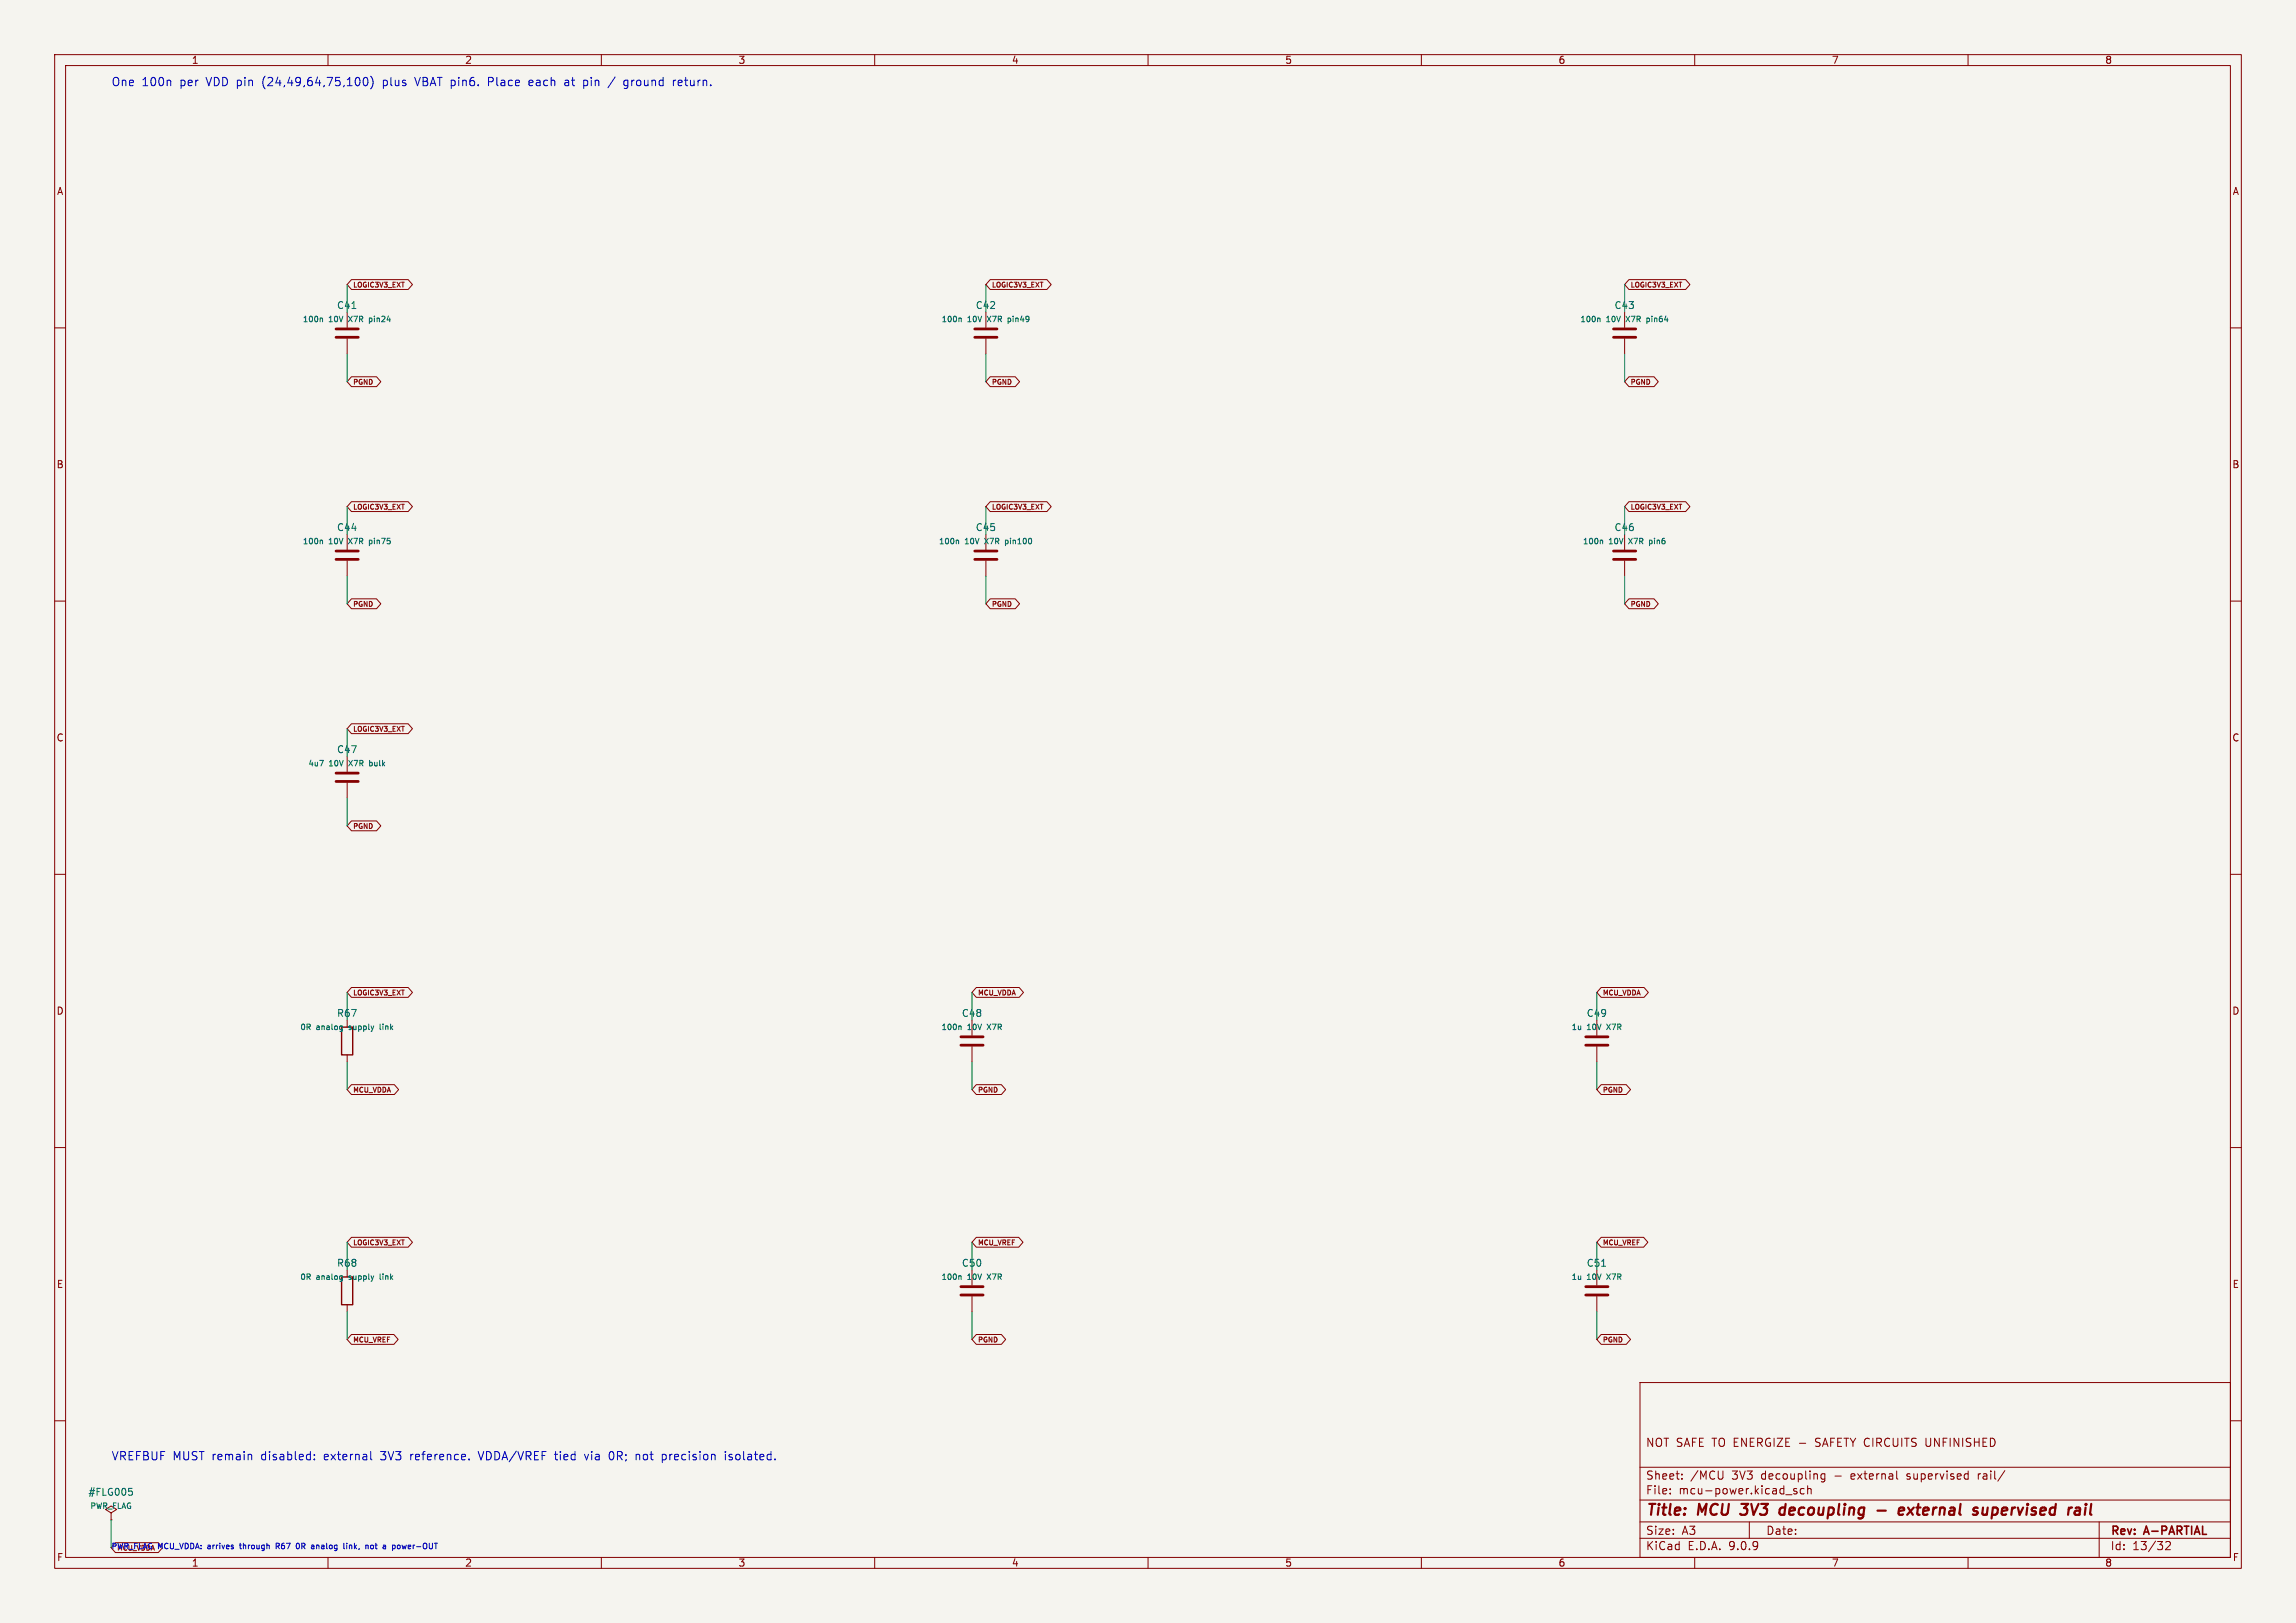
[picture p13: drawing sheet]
<svg xmlns="http://www.w3.org/2000/svg" width="420mm" height="297mm" viewBox="0 0 420 297" stroke-linecap="round" stroke-linejoin="round" font-family="sans-serif">
<defs><g id="words">
<g font-size="2.8" fill="#840000">
<text x="301" y="277.9">Title:</text>
<text x="310.6" y="277.9">MCU</text>
<text x="319.4" y="277.9">3V3</text>
<text x="327.2" y="277.9">decoupling</text>
<text x="345.8" y="277.9">-</text>
<text x="350.6" y="277.9">external</text>
<text x="365" y="277.9">supervised</text>
</g>
<g font-size="2.1" fill="#0000c2">
<text x="20.3" y="16">One</text>
<text x="25.9" y="16">100n</text>
<text x="33" y="16">per</text>
<text x="37.9" y="16">VDD pin</text>
<text x="48.4" y="16">(24,49,64,75,100)</text>
<text x="70.6" y="16">plus</text>
<text x="76.7" y="16">VBAT pin6.</text>
<text x="90.3" y="16">Place</text>
<text x="97.9" y="16">each</text>
<text x="104.6" y="16">at</text>
<text x="108.1" y="16">pin</text>
<text x="115.9" y="16">ground</text>
<text x="125" y="16">return.</text>
<text x="20.3" y="267.4">VREFBUF MUST remain</text>
<text x="47.9" y="267.4">disabled:</text>
<text x="59.5" y="267.4">external</text>
<text x="70.1" y="267.4">3V3</text>
<text x="75.6" y="267.4">reference.</text>
<text x="88.3" y="267.4">VDDA/VREF</text>
<text x="102.4" y="267.4">tied</text>
<text x="108" y="267.4">via</text>
<text x="112.6" y="267.4">0R;</text>
<text x="117.6" y="267.4">not</text>
<text x="122.5" y="267.4">precision</text>
<text x="134.2" y="267.4">isolated.</text>
</g>
<g font-size="2.1" fill="#840000">
<text x="301" y="265">NOT SAFE TO ENERGIZE -</text>
<text x="332.5" y="265">SAFETY CIRCUITS</text>
<text x="352.9" y="265">UNFINISHED</text>
<text x="301" y="273.7">File:</text>
<text x="301" y="271">Sheet:</text>
<text x="307.1" y="273.7">mcu-power.kicad_sch</text>
<text x="309.2" y="271">/MCU</text>
<text x="316.9" y="271">3V3</text>
<text x="322.3" y="271">decoupling</text>
<text x="335.8" y="271">-</text>
<text x="339" y="271">external</text>
<text x="349.4" y="271">supervised</text>
<text x="362.5" y="271">rail/</text>
<text x="301" y="281.1">Size:</text>
<text x="307.6" y="281.1">A3</text>
<text x="323" y="281.1">Date:</text>
<text x="386" y="281.3">Rev:</text>
<text x="392.4" y="281.3">A-PARTIAL</text>
<text x="301" y="283.9">KiCad</text>
<text x="308.7" y="283.9">E.D.A.</text>
<text x="316.3" y="283.9">9.0.9</text>
<text x="386" y="283.9">Id:</text>
<text x="390.1" y="283.9">13/32</text>
</g>
<g font-size="1.8" fill="#840000">
<text x="35" y="11.9">1</text>
<text x="85" y="11.9">2</text>
<text x="135" y="11.9">3</text>
<text x="185" y="11.9">4</text>
<text x="235" y="11.9">5</text>
<text x="285" y="11.9">6</text>
<text x="335" y="11.9">7</text>
<text x="385" y="11.9">8</text>
<text x="10.3" y="35.9">A</text>
<text x="408.3" y="35.9">A</text>
<text x="10.3" y="85.9">B</text>
<text x="408.2" y="85.9">B</text>
<text x="10.3" y="135.9">C</text>
<text x="408.2" y="135.9">C</text>
<text x="10.3" y="185.9">D</text>
<text x="408.2" y="185.9">D</text>
<text x="10.3" y="235.9">E</text>
<text x="408.3" y="235.9">E</text>
<text x="10.3" y="285.9">F</text>
<text x="35" y="286.9">1</text>
<text x="85" y="286.9">2</text>
<text x="135" y="286.9">3</text>
<text x="185" y="286.9">4</text>
<text x="235" y="286.9">5</text>
<text x="285" y="286.9">6</text>
<text x="335" y="286.9">7</text>
<text x="385" y="286.9">8</text>
<text x="408.3" y="285.9">F</text>
</g>
<g font-size="1.8" fill="#006464">
<text x="61.6" y="56.7">C41</text>
<text x="178.4" y="56.7">C42</text>
<text x="295.2" y="56.7">C43</text>
<text x="61.6" y="97.4">C44</text>
<text x="178.4" y="97.4">C45</text>
<text x="295.2" y="97.4">C46</text>
<text x="61.6" y="138">C47</text>
<text x="61.6" y="186.3">R67</text>
<text x="175.9" y="186.3">C48</text>
<text x="290.2" y="186.3">C49</text>
<text x="61.6" y="232">R68</text>
<text x="175.9" y="232">C50</text>
<text x="290.2" y="232">C51</text>
<text x="16.1" y="273.9">#FLG005</text>
</g>
<g font-size="1.4" fill="#006464">
<text x="55.3" y="59.2">100n</text>
<text x="60.1" y="59.2">10V</text>
<text x="64" y="59.2">X7R</text>
<text x="68" y="59.2">pin24</text>
<text x="172.1" y="59.2">100n</text>
<text x="177" y="59.2">10V</text>
<text x="180.8" y="59.2">X7R</text>
<text x="184.8" y="59.2">pin49</text>
<text x="289" y="59.2">100n</text>
<text x="293.8" y="59.2">10V</text>
<text x="297.7" y="59.2">X7R</text>
<text x="301.6" y="59.2">pin64</text>
<text x="55.3" y="99.8">100n</text>
<text x="60.1" y="99.8">10V</text>
<text x="64" y="99.8">X7R</text>
<text x="68" y="99.8">pin75</text>
<text x="171.6" y="99.8">100n</text>
<text x="176.5" y="99.8">10V</text>
<text x="180.3" y="99.8">X7R</text>
<text x="184.3" y="99.8">pin100</text>
<text x="289.5" y="99.8">100n</text>
<text x="294.3" y="99.8">10V</text>
<text x="298.1" y="99.8">X7R</text>
<text x="302.1" y="99.8">pin6</text>
<text x="56.3" y="140.4">4u7</text>
<text x="60.2" y="140.4">10V</text>
<text x="64" y="140.4">X7R</text>
<text x="68" y="140.4">bulk</text>
<text x="54.8" y="188.7">0R</text>
<text x="57.8" y="188.7">analog</text>
<text x="64" y="188.7">supply</text>
<text x="69.9" y="188.7">link</text>
<text x="172.1" y="188.7">100n</text>
<text x="177" y="188.7">10V</text>
<text x="180.8" y="188.7">X7R</text>
<text x="287.4" y="188.7">1u</text>
<text x="290.3" y="188.7">10V</text>
<text x="294.1" y="188.7">X7R</text>
<text x="54.8" y="234.4">0R</text>
<text x="57.8" y="234.4">analog</text>
<text x="64" y="234.4">supply</text>
<text x="69.9" y="234.4">link</text>
<text x="172.1" y="234.4">100n</text>
<text x="177" y="234.4">10V</text>
<text x="180.8" y="234.4">X7R</text>
<text x="287.4" y="234.4">1u</text>
<text x="290.3" y="234.4">10V</text>
<text x="294.1" y="234.4">X7R</text>
<text x="16.4" y="276.3">PWR_FLAG</text>
</g>
<g font-size="1.4" fill="#0000c2">
<text x="20.3" y="283.7">PWR_FLAG</text>
<text x="44.4" y="283.7">through</text>
<text x="51.2" y="283.7">R67</text>
<text x="55.2" y="283.7">0R</text>
<text x="58.2" y="283.7">analog</text>
<text x="64.3" y="283.7">link,</text>
<text x="68.6" y="283.7">not</text>
<text x="72.1" y="283.7">a</text>
<text x="74" y="283.7">power-OUT</text>
</g>
<g font-size="1.3" fill="#840000">
<text x="64.5" y="52.8">LOGIC3V3_EXT</text>
<text x="181.4" y="52.8">LOGIC3V3_EXT</text>
<text x="298.2" y="52.8">LOGIC3V3_EXT</text>
<text x="64.5" y="70.6">PGND</text>
<text x="181.4" y="70.6">PGND</text>
<text x="298.2" y="70.6">PGND</text>
<text x="64.5" y="93.5">LOGIC3V3_EXT</text>
<text x="181.4" y="93.5">LOGIC3V3_EXT</text>
<text x="298.2" y="93.5">LOGIC3V3_EXT</text>
<text x="64.5" y="111.2">PGND</text>
<text x="181.4" y="111.2">PGND</text>
<text x="298.2" y="111.2">PGND</text>
<text x="64.5" y="134.1">LOGIC3V3_EXT</text>
<text x="64.5" y="151.9">PGND</text>
<text x="64.5" y="182.4">LOGIC3V3_EXT</text>
<text x="178.8" y="182.4">MCU_VDDA</text>
<text x="293.1" y="182.4">MCU_VDDA</text>
<text x="64.5" y="200.1">MCU_VDDA</text>
<text x="178.8" y="200.1">PGND</text>
<text x="293.1" y="200.1">PGND</text>
<text x="64.5" y="228.1">LOGIC3V3_EXT</text>
<text x="178.8" y="228.1">MCU_VREF</text>
<text x="293.1" y="228.1">MCU_VREF</text>
<text x="64.5" y="245.9">MCU_VREF</text>
<text x="178.8" y="245.9">PGND</text>
<text x="293.1" y="245.9">PGND</text>
</g>
<text font-size="1.3" fill="#0000c2" x="21.3" y="284">MCU_VDDA MCU_VDDA: arrives</text>
</g></defs>
<path d="M0 0h420v297h-420z" fill="#f5f4ef" stroke="#f5f4ef" stroke-width=".18"/>
<g fill="none" stroke="#840000" stroke-width=".18">
<path d="M10 10h400v277h-400zM12 12h396v273h-396zM60 10v2M110 10v2M160 10v2M210 10v2M260 10v2M310 10v2M360 10v2M63.5 57.2v2.7M64.3 51.2h10.4l.7 .9-.7 .9h-10.4l-.8-.9zM180.3 57.2v2.7"/>
<path d="M181.1 51.2h10.4l.8 .9-.8 .9h-10.4l-.8-.9zM297.2 57.2v2.7M298 51.2h10.3l.8 .9-.8 .9h-10.3l-.8-.9zM10 60h2M63.5 62v2.8M64.3 68.9h4.6l.8 1-.8 .9h-4.6l-.8-.9zM180.3 62v2.8M181.1 68.9h4.6l.8 1-.8 .9h-4.6l-.8-.9zM297.2 62v2.8M298 68.9h4.6l.7 1-.7 .9h-4.6l-.8-.9zM408 60h2M63.5 97.8v2.8"/>
<path d="M64.3 91.8h10.4l.7 .9-.7 .9h-10.4l-.8-.9zM180.3 97.8v2.8M181.1 91.8h10.4l.8 .9-.8 .9h-10.4l-.8-.9zM297.2 97.8v2.8M298 91.8h10.3l.8 .9-.8 .9h-10.3l-.8-.9zM10 110h2M63.5 102.6v2.8M64.3 109.6h4.6l.8 .9-.8 .9h-4.6l-.8-.9zM180.3 102.6v2.8M181.1 109.6h4.6l.8 .9-.8 .9h-4.6l-.8-.9zM297.2 102.6v2.8M298 109.6h4.6l.7 .9-.7 .9h-4.6l-.8-.9z"/>
<path d="M408 110h2M63.5 138.4v2.8M64.3 132.4h10.4l.7 1-.7 .9h-10.4l-.8-.9zM10 160h2M63.5 143.3v2.8M64.3 150.2h4.6l.8 .9-.8 .9h-4.6l-.8-.9zM408 160h2M63.5 186.7v1.3M63.5 193v1.3M64.3 198.5h7.8l.8 .9-.8 .9h-7.8l-.8-.9zM64.3 180.7h10.4l.7 .9-.7 .9h-10.4l-.8-.9zM177.8 186.7v2.8"/>
<path d="M177.8 191.5v2.8M178.6 180.7h7.8l.8 .9-.8 .9h-7.8l-.8-.9zM178.6 198.5h4.6l.8 .9-.8 .9h-4.6l-.8-.9zM292.1 186.7v2.8M292.1 191.5v2.8M292.9 198.5h4.6l.8 .9-.8 .9h-4.6l-.8-.9zM292.9 180.7h7.8l.8 .9-.8 .9h-7.8l-.8-.9zM10 210h2M408 210h2M63.5 232.4v1.3M63.5 238.8v1.2M64.3 226.4h10.4l.7 .9-.7 .9h-10.4l-.8-.9z"/>
<path d="M177.8 232.4v2.8M177.8 237.2v2.8M178.6 226.4h7.7l.8 .9-.8 .9h-7.7l-.8-.9zM292.1 232.4v2.8M292.1 237.2v2.8M292.9 226.4h7.7l.8 .9-.8 .9h-7.7l-.8-.9zM64.3 244.2h7.7l.8 .9-.8 .9h-7.7l-.8-.9zM178.6 244.2h4.6l.8 .9-.8 .9h-4.6l-.8-.9zM292.9 244.2h4.6l.8 .9-.8 .9h-4.6l-.8-.9zM300 253h108v32h-108zM10 260h2M20.3 276.9l1-.7-1-.6-1 .6 1 .7v1.2"/>
<path d="M20.3 278.1h.1M300 278.5h108M300 274.5h108M300 268.5h108M305.5 273.2v.2M305.5 272.5v.1M307.7 270.5v.2M307.7 269.8v.1M315.2 269.2l-.1 1.3M320 278.5v3M328.7 272.5l-.4-.1-.2 .2 .1 .2 .5 .2v.3h-.6M330 272.5l-.4-.1-.3 .3v.4l.1 .2h.6"/>
<path d="M330.7 272.5l.2-.1 .3 .1 .1 .9M330.7 271.9v1.5M333.8 269.7v1.2l-.3 .3-.3-.1M333.8 269.8l-.4-.1-.3 .3v.4l.1 .2h.6M346.9 270.5l.3 .2M352.3 263.2v1.2l.1 .2M361.9 269.7v1M362 269.8l-.1 .2M366.7 269.1l-1.3 1.9M384 278.5v6.5M408 260h2M21.1 282.3h7.9l.7 .9-.7 .9h-7.9l-.8-.9z"/>
<path d="M60 285v2M110 285v2M160 285v2M210 285v2M260 285v2M300 281.5h108M310 285v2M360 285v2M396.2 282.2l.5-.1 .2 .1 .1 .3-.9 1.1h.9"/>
</g>
<g fill="none" stroke="#840000" stroke-width=".4">
<path d="M318.3 277l.3 .2M318.5 275.2h1.3M326.5 276a.66 .66 0 0 0-1 .3v.5l.1 .3 .2 .1 .6-.1M326.6 275.2l-.2 2M343.4 276.4h1.6M347.5 276l.6-.1 .2 .1v.3l-1 .2M348.1 277.1l-.6 .1M349 275.9l.9 1.3M350.1 275.9l-1.2 1.3M362.7 275.9v1.2a.57 .57 0 0 0 .8-.1M363.6 275.9l-.2 1.3M381.5 275.9l-.2 1.3"/>
<path d="M381.6 275.2v.2M381.6 275.2l-.1 .1 .1 .1M381.6 275.2l.1 .1-.1 .1M382.5 275.2l-.2 1.7 .3 .3"/>
</g>
<g fill="none" stroke="#840000" stroke-width=".51">
<path d="M61.5 60.2h4M61.5 61.7h4M178.3 60.2h4.1M178.3 61.7h4.1M295.1 60.2h4.1M295.1 61.7h4.1M61.5 100.8h4M61.5 102.4h4M178.3 100.8h4.1M178.3 102.4h4.1M295.1 100.8h4.1M295.1 102.4h4.1"/>
<path d="M61.5 141.5h4M61.5 143h4M175.8 189.7h4M175.8 191.3h4M290.1 189.7h4M290.1 191.3h4M175.8 235.5h4M175.8 237h4M290.1 235.5h4M290.1 237h4"/>
</g>
<g fill="none" stroke="#006464" stroke-width=".18">
<path d="M58.7 58.2l.3 .1v.6M64.4 56.5h.7M175.6 58.2l.2 .1v.6M292.4 58.2l.3 .1v.6M58.7 98.8l.3 .2v.5M175.1 98.8l.3 .2v.5M292.9 98.8l.3 .2v.5M58.5 139.1h.6l-.4 1.1M62.5 187.7l.1 .1M62.6 187.7l-.1 1M62.6 188.4h-.1M175.5 187.7l.3 .2v.5"/>
<path d="M62.5 233.5h.1M62.6 233.5l-.1 .9M62.6 234.1h-.1M175.5 233.5l.3 .1v.5M293 231.7h.7M23.6 272.4h.6M24 272.8l.2 .3v.3l-.2 .2"/>
</g>
<path d="M62.5 188h2v5h-2zM62.5 233.7h2v5.1h-2z" fill="none" stroke="#840000" stroke-width=".25"/>
<g fill="none" stroke="#009600" stroke-width=".18">
<path d="M63.5 52.1v5.1M180.3 52.1v5.1M297.2 52.1v5.1M63.5 64.8v5.1M180.3 64.8v5.1M297.2 64.8v5.1M63.5 92.7v5.1M180.3 92.7v5.1M297.2 92.7v5.1M63.5 105.4v5.1M180.3 105.4v5.1M297.2 105.4v5.1"/>
<path d="M63.5 133.4v5M63.5 146.1v5M63.5 181.6v5.1M63.5 194.3v5.1M177.8 181.6v5.1M177.8 194.3v5.1M292.1 181.6v5.1M292.1 194.3v5.1M63.5 227.3v5.1M177.8 227.3v5.1M292.1 227.3v5.1M63.5 240v5.1"/>
<path d="M177.8 240v5.1M292.1 240v5.1M20.3 278.1v5.1"/>
</g>
<g fill="none" stroke="#0000c2" stroke-width=".18">
<path d="M65.7 14.3l.1 .4-.1 .8M66.6 14.3l.2-.1a.81 .81 0 0 1 .5 .7 .81 .81 0 0 1-.5 .8l-.2-.2-.2-.4zM67.8 13.9a1.75 1.75 0 0 1 0 2.4M75.9 14.2l.5 1.5M89.4 15h.5M89.9 14.2h-.5v1.5M97.3 14.7h-.3l-.2 .2v.7l.5 .1M97.5 15l-.7 .2M103.4 14.7h.5M104 15l-.5 .1a.3 .3 0 0 0-.2 .3 .3 .3 0 0 0 .2 .3l.5-.1M106.9 14.7h.5l.1 .3-.1 .5-.5 .2M112.5 14.1l-1.3 1.9"/>
<path d="M114.8 14.7h-.4l-.3 .3v.4l.2 .2h.5M114.8 14.7v1.2l-.3 .3-.3-.1M123.2 14.7v1M123.6 14.7h-.3l-.1 .3M124.6 14.7h-.3l-.2 .2v.7l.5 .1M124.8 15l-.7 .2M45.8 266.1l.2 .2v.8M57.5 267v.1M57.5 266.2v.1M67.8 265.6v1.3l.2 .2M85.8 267v.1M87.5 265.6l.5 1.5"/>
<path d="M101.4 266.1h.6M101.6 265.6l.1 1.5M106.9 266.1l.4 1M111.9 265.6a.81 .81 0 0 0-.5 .8 .81 .81 0 0 0 .5 .7M116.4 266.3l.4-.2 .2 .2M121.1 266.2l.5-.1 .3 .3v.5l-.2 .2h-.6M132.7 265.6v.2M132.7 266.1v1M133.3 267.1h.5M133.8 266.1h-.2l-.3 .2 .1 .3h.4M43.8 282.7h.4M50.5 282.9h.4"/>
<path d="M50.8 282.9l.3 .5M50.9 282.4h-.4v1M54.2 282.8l.2-.4 .3 .1 .1 .3M54.2 283l.2 .4 .3-.1 .1-.3M57.4 282.8v.6M57.4 283.4h-.1M57.4 283h-.1M62.9 282.4v.9l.1 .1M63.4 282.4v.1M63.4 282.7v.7M63.9 282.7v.7M64 282.8h-.1"/>
<path d="M67.2 282.7l.1 .2v.5M68.2 282.8l-.2-.1-.2 .2 .1 .5h.3M73.5 282.7l.2 .7"/>
</g>
<use href="#words"/>
</svg>
